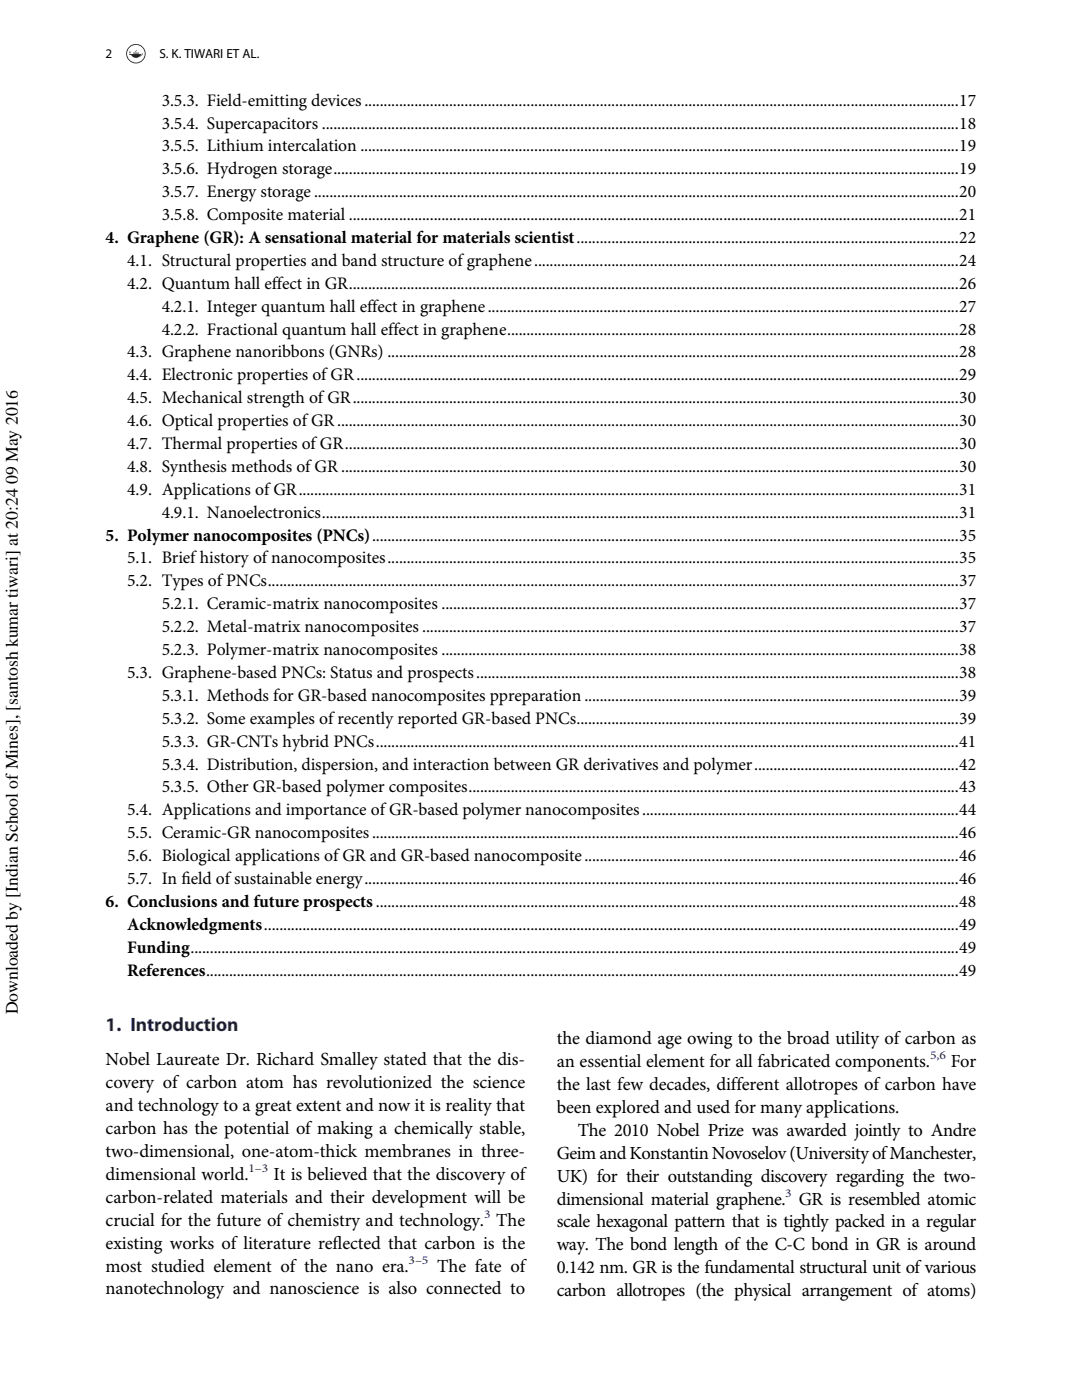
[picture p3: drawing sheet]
<svg xmlns="http://www.w3.org/2000/svg" width="216mm" height="279mm" viewBox="0 0 216 279" stroke-linecap="round" stroke-linejoin="round" font-family="sans-serif">
<defs><g id="words">
<text font-size="3.9" fill="#10157d" x="21.1" y="205.8">1. Introduction</text>
<g font-size="3.7">
<text x="111.1" y="208.4">the diamond age owing to the broad utility of carbon as</text>
<text x="21.1" y="212.6">Nobel Laureate Dr. Richard Smalley stated that the dis-</text>
<text x="111.1" y="213">an essential element for all fabricated components.</text>
<text x="189.7" y="213">For</text>
<text x="21.1" y="217.2">covery of carbon atom has revolutionized the science</text>
<text x="21.1" y="221.8">and technology to a great extent and now it is reality that</text>
<text x="111.1" y="217.6">the last few decades, different allotropes of carbon have</text>
<text x="21.1" y="226.3">carbon has the potential of making a chemically stable,</text>
<text x="111.1" y="222.1">been explored and used for many applications.</text>
<text x="115.3" y="226.7">The 2010 Nobel Prize was awarded jointly to Andre</text>
<text x="21.1" y="230.9">two-dimensional, one-atom-thick membranes in three-</text>
<text x="111.1" y="231.3">GeimandKonstantinNovoselov(UniversityofManchester,</text>
<text x="21.1" y="235.5">dimensional world.</text>
<text x="54.6" y="235.5">It is believed that the discovery of</text>
<text x="111.1" y="235.8">UK) for their outstanding discovery regarding the two-</text>
<text x="21.1" y="240">carbon-related materials and their development will be</text>
<text x="21.1" y="244.6">crucial for the future of chemistry and technology. The</text>
<text x="111.1" y="240.4">dimensional material graphene.</text>
<text x="111.1" y="245">scale hexagonal pattern that is tightly packed in a regular</text>
<text x="159.4" y="240.4">GR is resembled atomic</text>
<text x="21.1" y="249.2">existing works of literature refected that carbon is the</text>
<text x="66.4" y="249.2">l</text>
<text x="111.1" y="249.5">way. The bond length of the C-C bond in GR is around</text>
<text x="21.1" y="253.8">most studied element of the nano era.</text>
<text x="87.3" y="253.8">The fate of</text>
<text x="111.1" y="254.1">0.142 nm. GR is the fundamental structural unit ofvarious</text>
<text x="21.1" y="258.3">nanotechnology and nanoscience is also connected to</text>
<text x="111.1" y="258.7">carbon allotropes (the physical arrangement of atoms)</text>
</g>
<g font-size="3.5">
<text x="32.3" y="21.1">3.5.3. Field-emitting devices..........................................................................................................................................................17</text>
<text x="32.3" y="25.7">3.5.4. Supercapacitors .....................................................................................................................................................................18</text>
<text x="32.3" y="30.2">3.5.5. Lithium intercalation ...........................................................................................................................................................19</text>
<text x="32.3" y="34.8">3.5.6. Hydrogen storage..................................................................................................................................................................19</text>
<text x="32.3" y="39.4">3.5.7. Energy storage .......................................................................................................................................................................20</text>
<text x="32.3" y="43.9">3.5.8. Composite material ..............................................................................................................................................................21</text>
<text x="21.1" y="48.5">4. Graphene (GR): A sensational material for materials scientist...................................................................................................22</text>
<text x="25.4" y="53.1">4.1. Structural properties and band structure ofgraphene..............................................................................................................24</text>
<text x="25.4" y="57.6">4.2. Quantum hall effect in GR..............................................................................................................................................................26</text>
<text x="32.3" y="62.2">4.2.1. Integer quantum hall effect in graphene..........................................................................................................................27</text>
<text x="25.4" y="71.3">4.3. Graphene nanoribbons (GNRs) ....................................................................................................................................................28</text>
<text x="32.3" y="66.8">4.2.2. Fractional quantum hall effect in graphene.....................................................................................................................28</text>
<text x="25.4" y="75.9">4.4. Electronic properties ofGR............................................................................................................................................................29</text>
<text x="25.4" y="80.5">4.5. Mechanical strength ofGR.............................................................................................................................................................30</text>
<text x="25.4" y="85.1">4.6. Optical properties ofGR.................................................................................................................................................................30</text>
<text x="25.4" y="89.6">4.7. Thermal properties ofGR...............................................................................................................................................................30</text>
<text x="25.4" y="94.2">4.8. Synthesis methods ofGR................................................................................................................................................................30</text>
<text x="25.4" y="98.8">4.9. Applications ofGR...........................................................................................................................................................................31</text>
<text x="21.1" y="107.9">5. Polymer nanocomposites (PNCs)........................................................................................................................................................35</text>
<text x="32.3" y="103.3">4.9.1. Nanoelectronics.....................................................................................................................................................................31</text>
<text x="25.4" y="112.5">5.1. Briefhistory ofnanocomposites....................................................................................................................................................35</text>
<text x="25.4" y="117">5.2. Types ofPNCs...................................................................................................................................................................................37</text>
<text x="32.3" y="121.6">5.2.1. Ceramic-matrix nanocomposites ......................................................................................................................................37</text>
<text x="32.3" y="126.2">5.2.2. Metal-matrix nanocomposites ...........................................................................................................................................37</text>
<text x="32.3" y="130.7">5.2.3. Polymer-matrix nanocomposites ......................................................................................................................................38</text>
<text x="25.4" y="135.3">5.3. Graphene-based PNCs: Status and prospects.............................................................................................................................38</text>
<text x="32.3" y="139.9">5.3.1. Methods for GR-based nanocomposites ppreparation .................................................................................................39</text>
<text x="32.3" y="144.5">5.3.2. Some examples ofrecently reported GR-based PNCs...................................................................................................39</text>
<text x="32.3" y="149">5.3.3. GR-CNTs hybrid PNCs.......................................................................................................................................................41</text>
<text x="32.3" y="153.6">5.3.4. Distribution, dispersion, and interaction between GR derivatives and polymer.....................................................42</text>
<text x="32.3" y="158.2">5.3.5. Other GR-based polymer composites...............................................................................................................................43</text>
<text x="25.4" y="162.7">5.4. Applications and importance ofGR-based polymer nanocomposites..................................................................................44</text>
<text x="25.4" y="167.3">5.5. Ceramic-GR nanocomposites........................................................................................................................................................46</text>
<text x="25.4" y="171.9">5.6. Biological applications ofGR and GR-based nanocomposite.................................................................................................46</text>
<text x="25.4" y="176.4">5.7. In feld ofsustainable energy..........................................................................................................................................................46</text>
<text x="36.2" y="176.4">i</text>
<text x="21.1" y="181">6. Conclusions and future prospects .......................................................................................................................................................48</text>
<text x="25.4" y="185.6">Acknowledgments....................................................................................................................................................................................49</text>
<text x="25.4" y="190.1">Funding.......................................................................................................................................................................................................49</text>
<text x="25.4" y="194.7">References...................................................................................................................................................................................................49</text>
<text x="3.5" y="202.5" transform="rotate(-90 3.5 202.5)">Downloaded by [Indian School of Mines], [santosh kumar tiwari] at 20:24 09 May 2016</text>
</g>
<g font-size="2.6">
<text x="21.1" y="11.6">2</text>
<text x="31.8" y="11.6">S. K. TIWARI ET AL.</text>
</g>
<g font-size="2.4" fill="#000080">
<text x="185.6" y="211.4">5,6</text>
<text x="49.6" y="233.9">1–3</text>
<text x="156.7" y="238.8">3</text>
<text x="96.6" y="243">3</text>
<text x="81.5" y="252.2">3–5</text>
</g>
</g></defs>
<g fill="#231f20">
<path d="M26.6 10.7h1.1z"/>
<path d="M26.5 10.5h1.3z"/>
<path d="M25.9 10.1v.5l-.1-.1z"/>
<path d="M27.1 10.1l.2-.1-.2 .4-.1-.1z"/>
<path d="M28.2 10.9l.2-.1-.4 .4zM25.7 10.8l.1 .1h.4a1.12 1.12 0 0 0 1.7 .3 .67 .67 0 0 0 .6-.5z"/>
<path d="M25.3 10.7a1.8 1.8 0 0 1 3.6 0 1.8 1.8 0 0 1-3.6 0zM25.2 10.7a1.95 1.95 0 0 0 3.9 0 1.95 1.95 0 0 0-3.9 0z"/>
</g>
<use href="#words"/>
</svg>
